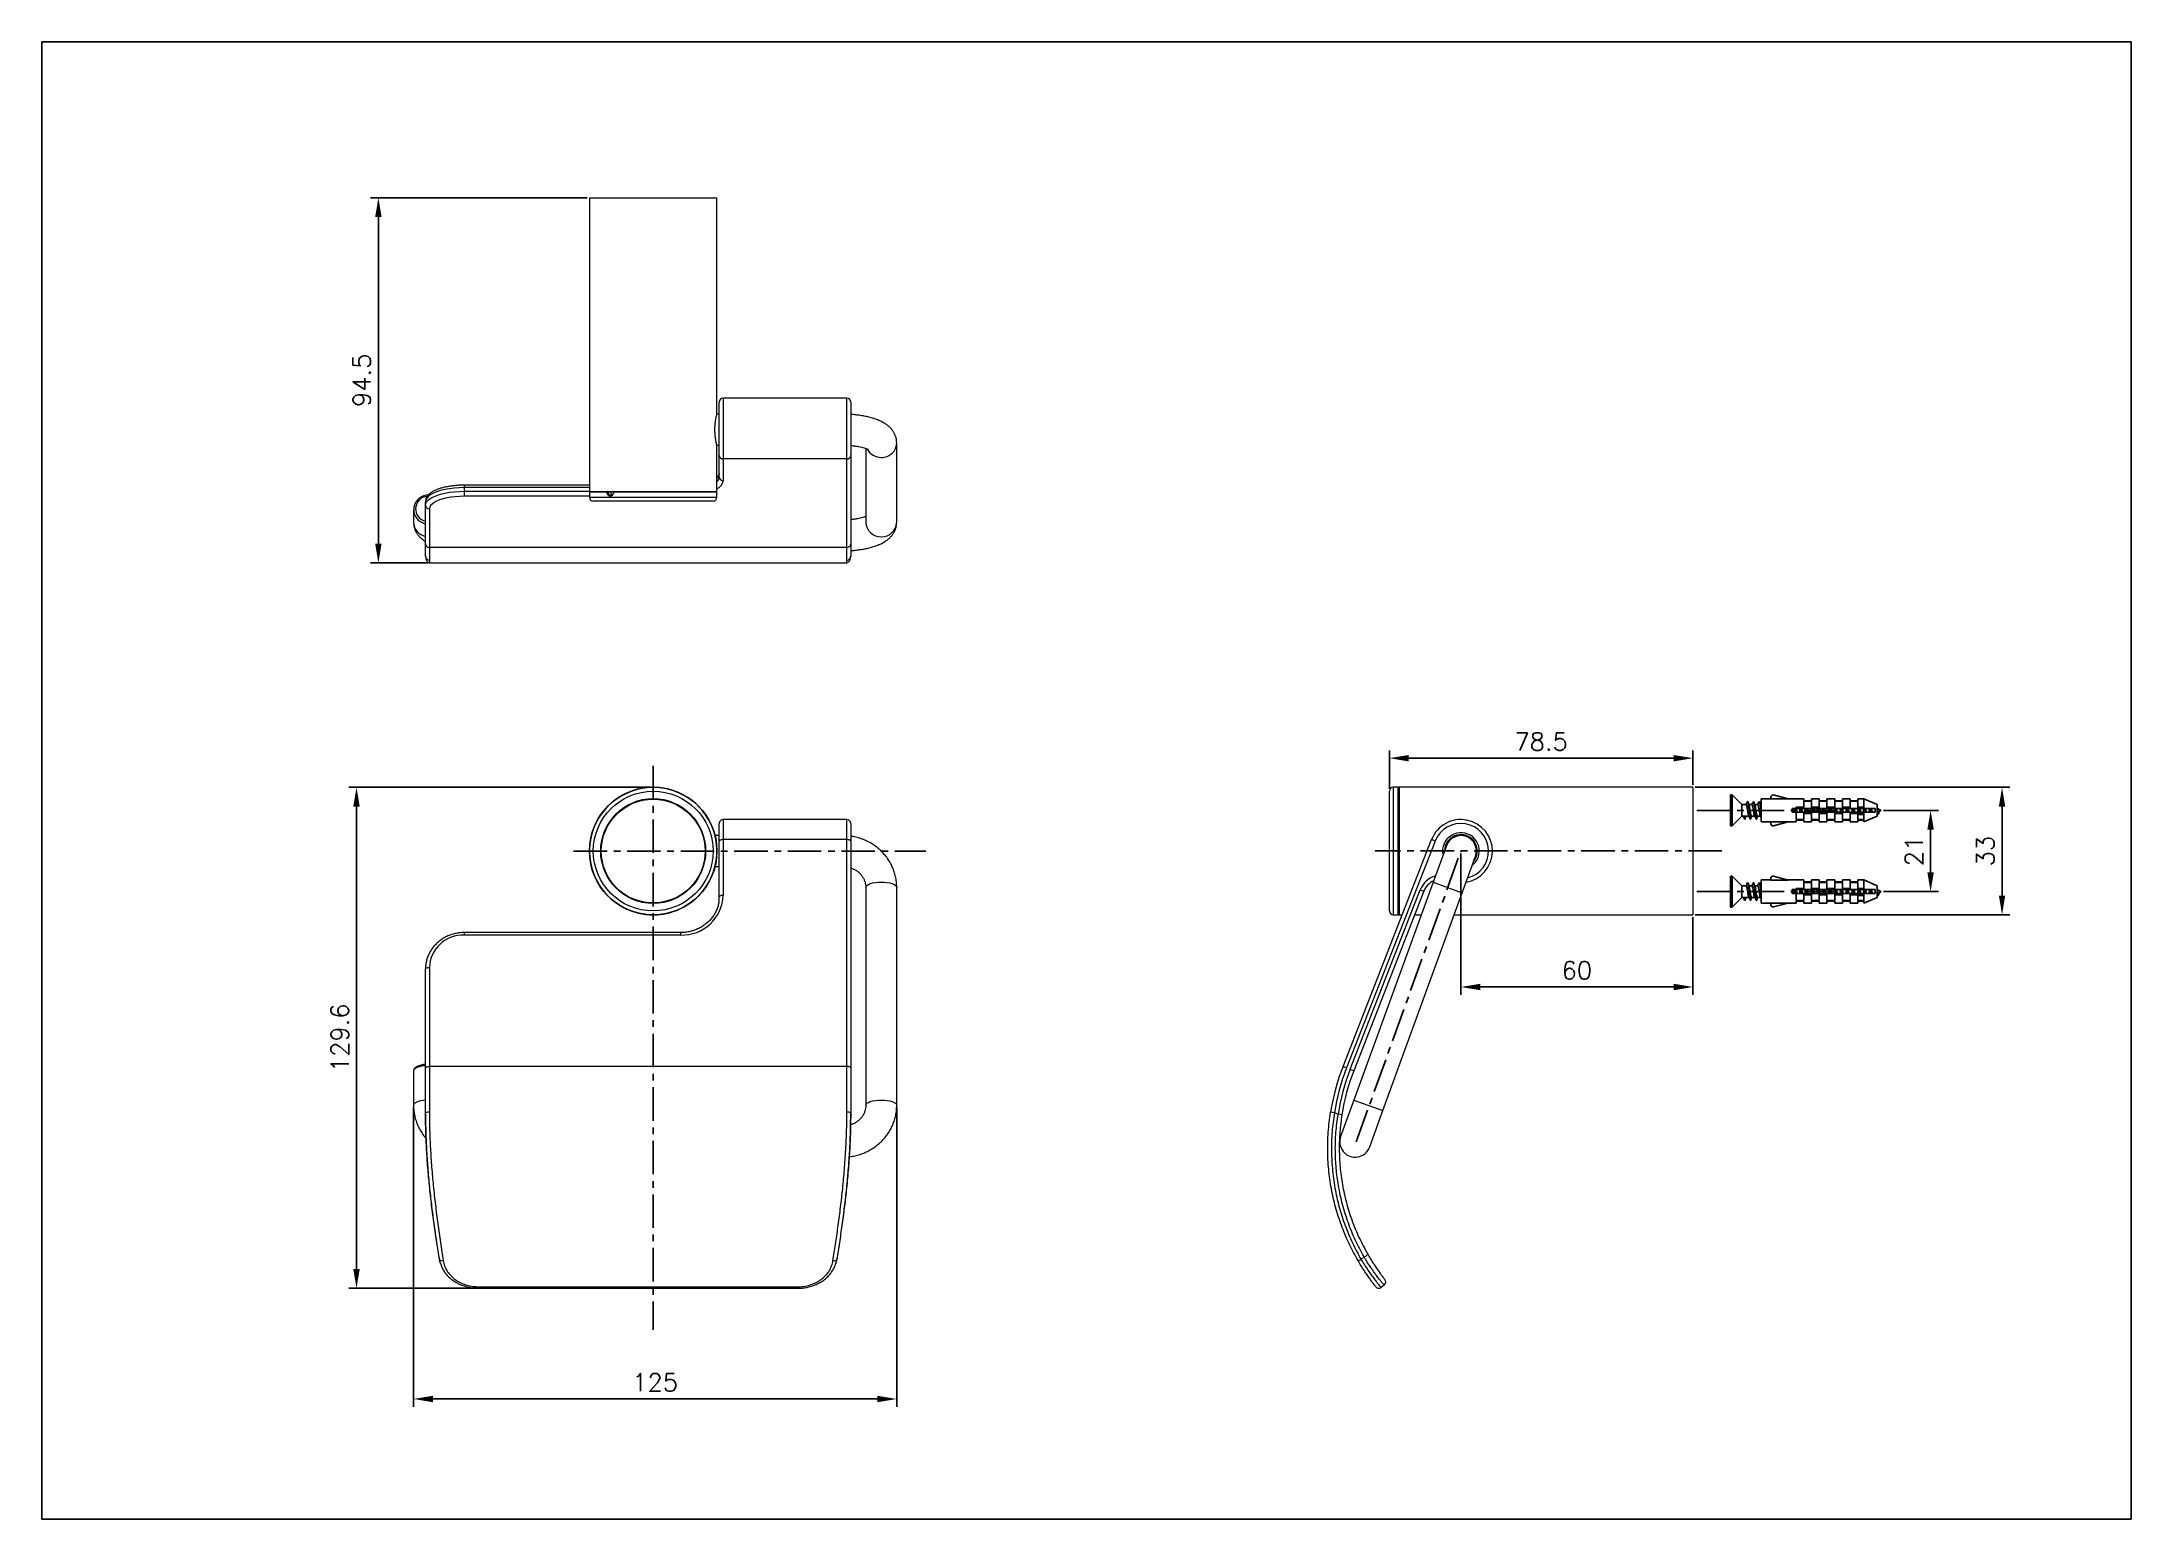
# Model space of a CAD drawing. Extents: x 374 to 915, y -40 to 343.
import ezdxf

# ---------------------------------------------------------------- set-up
doc = ezdxf.new("R2010")
doc.units = 0
doc.header["$LTSCALE"] = 23.1
doc.header["$MEASUREMENT"] = 0
doc.linetypes.add('CENTER', pattern=[0.6, 0.375, -0.075, 0.075, -0.075])
doc.layers.get('0').update_dxf_attribs({"linetype": 'CONTINUOUS'})
doc.layers.get('Defpoints').update_dxf_attribs({"linetype": 'CONTINUOUS'})
doc.styles.get("Standard").update_dxf_attribs({"font": 'txt.shx', "bigfont": 'whgtxt.shx'})
doc.dimstyles.get("Standard").update_dxf_attribs({"dimtxt": 2.5, "dimasz": 0.18, "dimexe": 0.18, "dimexo": 0.0625, "dimgap": 0.09, "dimtad": 0, "dimtih": 1, "dimtoh": 1, "dimdec": 4, "dimzin": 0, "dimdsep": 46, "dimtxsty": 'Standard', "dimcen": 0.09, "dimadec": 0, "dimazin": 0, "dimtp": 0.001, "dimtm": 0.001, "dimtfac": 1, "dimtdec": 4, "dimtofl": 0, "dimtmove": 0, "dimatfit": 0, "dimfxl": 0, "dimtolj": 1, "dimtzin": 0, "dimarcsym": 0})

msp = doc.modelspace()

# ---------------------------------------------------------------- blocks, each defined once
blk = doc.blocks.new('*D39')
at = {"color": 2, "lineweight": -2, "transparency": 16777216}
for p, q in [((470.26, 66.92), (470.26, -10.45)), ((595.26, 66.92), (595.26, -10.45)), ((475.26, -8.45), (590.26, -8.45))]:
    blk.add_line(p, q, dxfattribs=at)
at = {"color": 2, "transparency": 16777216}
for points in [[(475.26, -7.62), (475.26, -9.28), (470.26, -8.45)], [(590.26, -7.62), (590.26, -9.28), (595.26, -8.45)]]:
    blk.add_solid(points, dxfattribs=at)
at = {"layer": 'Defpoints', "color": 0, "transparency": 16777216}
for p in [(470.26, 67.52), (595.26, 67.52), (595.26, -8.45)]:
    blk.add_point(p, dxfattribs=at)
at = {"color": 2, "transparency": 16777216, "insert": (532.76, -4.15), "char_height": 4.6, "attachment_point": 5}
blk.add_mtext('\\A1;125', dxfattribs=at)
blk = doc.blocks.new('*D40')
at = {"color": 2, "lineweight": -2, "transparency": 16777216}
for p, q in [((531.66, 149.79), (453.5, 149.79)), ((455.5, 25.19), (455.5, 144.79)), ((486.6, 20.19), (453.5, 20.19))]:
    blk.add_line(p, q, dxfattribs=at)
at = {"color": 2, "transparency": 16777216}
for points in [[(454.66, 144.79), (456.33, 144.79), (455.5, 149.79)], [(454.66, 25.19), (456.33, 25.19), (455.5, 20.19)]]:
    blk.add_solid(points, dxfattribs=at)
at = {"layer": 'Defpoints', "color": 0, "transparency": 16777216}
for p in [(455.5, 149.79), (532.26, 149.79), (487.2, 20.19)]:
    blk.add_point(p, dxfattribs=at)
at = {"color": 2, "transparency": 16777216, "insert": (451.2, 84.99), "char_height": 4.6, "attachment_point": 5, "rotation": 90}
blk.add_mtext('\\A1;129.6', dxfattribs=at)
blk = doc.blocks.new('*D41')
at = {"color": 2, "lineweight": -2, "transparency": 16777216}
for p, q in [((515.16, 302.31), (459.16, 302.31)), ((461.16, 212.84), (461.16, 297.31)), ((474.01, 207.84), (459.16, 207.84))]:
    blk.add_line(p, q, dxfattribs=at)
at = {"color": 2, "transparency": 16777216}
for points in [[(460.33, 297.31), (462, 297.31), (461.16, 302.31)], [(460.33, 212.84), (462, 212.84), (461.16, 207.84)]]:
    blk.add_solid(points, dxfattribs=at)
at = {"layer": 'Defpoints', "color": 0, "transparency": 16777216}
for p in [(461.16, 302.31), (515.76, 302.31), (474.61, 207.84)]:
    blk.add_point(p, dxfattribs=at)
at = {"color": 2, "transparency": 16777216, "insert": (456.86, 255.08), "char_height": 4.6, "attachment_point": 5, "rotation": 90}
blk.add_mtext('\\A1;94.5', dxfattribs=at)
blk = doc.blocks.new('*D42')
at = {"color": 2, "lineweight": -2, "transparency": 16777216}
for p, q in [((722.72, 149.38), (722.72, 159.32)), ((727.72, 157.32), (796.22, 157.32)), ((801.22, 150.39), (801.22, 159.32))]:
    blk.add_line(p, q, dxfattribs=at)
at = {"color": 2, "transparency": 16777216}
for points in [[(727.72, 158.15), (727.72, 156.49), (722.72, 157.32)], [(796.22, 158.15), (796.22, 156.49), (801.22, 157.32)]]:
    blk.add_solid(points, dxfattribs=at)
at = {"layer": 'Defpoints', "color": 0, "transparency": 16777216}
for p in [(801.22, 157.32), (722.72, 148.78), (801.22, 149.79)]:
    blk.add_point(p, dxfattribs=at)
at = {"color": 2, "transparency": 16777216, "insert": (761.97, 161.62), "char_height": 4.6, "attachment_point": 5}
blk.add_mtext('\\A1;78.5', dxfattribs=at)
blk = doc.blocks.new('*D43')
at = {"color": 2, "lineweight": -2, "transparency": 16777216}
for p, q in [((741.22, 132.69), (741.22, 96.13)), ((801.22, 116.19), (801.22, 96.13)), ((746.22, 98.13), (796.22, 98.13))]:
    blk.add_line(p, q, dxfattribs=at)
at = {"color": 2, "transparency": 16777216}
for points in [[(746.22, 98.96), (746.22, 97.29), (741.22, 98.13)], [(796.22, 98.96), (796.22, 97.29), (801.22, 98.13)]]:
    blk.add_solid(points, dxfattribs=at)
at = {"layer": 'Defpoints', "color": 0, "transparency": 16777216}
for p in [(741.22, 133.29), (801.22, 116.79), (801.22, 98.13)]:
    blk.add_point(p, dxfattribs=at)
at = {"color": 2, "transparency": 16777216, "insert": (771.22, 102.43), "char_height": 4.6, "attachment_point": 5}
blk.add_mtext('\\A1;60', dxfattribs=at)
blk = doc.blocks.new('*D44')
at = {"color": 2, "lineweight": -2, "transparency": 16777216}
for p, q in [((801.82, 149.79), (883.21, 149.79)), ((881.21, 121.79), (881.21, 144.79)), ((801.82, 116.79), (883.21, 116.79))]:
    blk.add_line(p, q, dxfattribs=at)
at = {"color": 2, "transparency": 16777216}
for points in [[(880.38, 144.79), (882.04, 144.79), (881.21, 149.79)], [(880.38, 121.79), (882.04, 121.79), (881.21, 116.79)]]:
    blk.add_solid(points, dxfattribs=at)
at = {"layer": 'Defpoints', "color": 0, "transparency": 16777216}
for p in [(801.22, 149.79), (881.21, 149.79), (801.22, 116.79)]:
    blk.add_point(p, dxfattribs=at)
at = {"color": 2, "transparency": 16777216, "insert": (876.91, 133.29), "char_height": 4.6, "attachment_point": 5, "rotation": 90}
blk.add_mtext('\\A1;33', dxfattribs=at)
blk = doc.blocks.new('*D45')
at = {"color": 2, "lineweight": -2, "transparency": 16777216}
for p, q in [((850.51, 143.81), (864.73, 143.81)), ((862.73, 138.81), (862.73, 127.81)), ((850.51, 122.81), (864.73, 122.81))]:
    blk.add_line(p, q, dxfattribs=at)
at = {"color": 2, "transparency": 16777216}
for points in [[(861.89, 138.81), (863.56, 138.81), (862.73, 143.81)], [(861.89, 127.81), (863.56, 127.81), (862.73, 122.81)]]:
    blk.add_solid(points, dxfattribs=at)
at = {"layer": 'Defpoints', "color": 0, "transparency": 16777216}
for p in [(849.91, 143.81), (849.91, 122.81), (862.73, 122.81)]:
    blk.add_point(p, dxfattribs=at)
at = {"color": 2, "transparency": 16777216, "insert": (858.43, 133.31), "char_height": 4.6, "attachment_point": 5, "rotation": 90}
blk.add_mtext('\\A1;21', dxfattribs=at)
blk = doc.blocks.new('A$C249B000C')
at = {"color": 2, "linetype": 'Continuous'}
for p, q in [((0, 0), (0, 420)), ((0, 420), (594, 420)), ((594, 0), (594, 420)), ((0, 0), (594, 0))]:
    blk.add_line(p, q, dxfattribs=at)

# ---------------------------------------------------------------- dimensions: what is measured, and where the dimension line sits
for base, p1, p2, override, picture, middle in [((461.163, 302.312), (474.614, 207.842), (515.756, 302.312), {"dimscale": 2, "dimtxt": 2.3, "dimasz": 2.5, "dimexe": 1, "dimexo": 0.3, "dimgap": 1, "dimtad": 1, "dimtih": 0, "dimtoh": 0, "dimdec": 1, "dimzin": 8, "dimcen": 0, "dimclrd": 2, "dimclre": 2, "dimclrt": 2, "dimtp": 0.1, "dimtm": 0, "dimtfac": 0.5, "dimtdec": 2, "dimatfit": 3}, '*D41', (456.863, 255.077)), ((455.495, 149.795), (487.195, 20.192), (532.256, 149.795), {"dimscale": 2, "dimtxt": 2.3, "dimasz": 2.5, "dimexe": 1, "dimexo": 0.3, "dimgap": 1, "dimtad": 1, "dimtih": 0, "dimtoh": 0, "dimdec": 2, "dimzin": 8, "dimcen": 0, "dimclrd": 2, "dimclre": 2, "dimclrt": 2, "dimtp": 0.1, "dimtm": 0, "dimtfac": 0.5, "dimtdec": 2, "dimatfit": 3}, '*D40', (451.195, 84.993)), ((881.211, 149.795), (801.216, 116.795), (801.216, 149.795), {"dimscale": 2, "dimtxt": 2.3, "dimasz": 2.5, "dimexe": 1, "dimexo": 0.3, "dimgap": 1, "dimtad": 1, "dimtih": 0, "dimtoh": 0, "dimdec": 2, "dimzin": 8, "dimcen": 0, "dimclrd": 2, "dimclre": 2, "dimclrt": 2, "dimtp": 0.1, "dimtm": 0, "dimtfac": 0.5, "dimtdec": 2, "dimatfit": 3}, '*D44', (876.911, 133.295))]:
    dim = msp.add_linear_dim(base=base, p1=p1, p2=p2, angle=90, dimstyle='Standard', override=override)
    dim.commit()
    dim.dimension.update_dxf_attribs({"geometry": picture, "text_midpoint": middle})
for base, p1, p2, picture, middle in [((801.216, 157.32), (722.716, 148.782), (801.216, 149.795), '*D42', (761.966, 161.62)), ((801.216, 98.127), (741.216, 133.295), (801.216, 116.795), '*D43', (771.216, 102.427)), ((595.256, -8.452), (470.256, 67.516), (595.256, 67.516), '*D39', (532.756, -4.152))]:
    dim = msp.add_linear_dim(base=base, p1=p1, p2=p2, dimstyle='Standard', override={"dimscale": 2, "dimtxt": 2.3, "dimasz": 2.5, "dimexe": 1, "dimexo": 0.3, "dimgap": 1, "dimtad": 1, "dimtih": 0, "dimtoh": 0, "dimdec": 2, "dimzin": 8, "dimcen": 0, "dimclrd": 2, "dimclre": 2, "dimclrt": 2, "dimtp": 0.1, "dimtm": 0, "dimtfac": 0.5, "dimtdec": 2, "dimatfit": 3})
    dim.commit()
    dim.dimension.update_dxf_attribs({"geometry": picture, "text_midpoint": middle})
dim = msp.add_linear_dim(base=(862.725, 122.814), p1=(849.915, 143.814), p2=(849.915, 122.814), angle=90, dimstyle='Standard', override={"dimscale": 2, "dimtxt": 2.3, "dimasz": 2.5, "dimexe": 1, "dimexo": 0.3, "dimgap": 1, "dimtad": 1, "dimtih": 0, "dimtoh": 0, "dimdec": 2, "dimzin": 8, "dimcen": 0, "dimclrd": 2, "dimclre": 2, "dimclrt": 2, "dimtp": 0.1, "dimtm": 0, "dimtfac": 0.5, "dimtdec": 2, "dimatfit": 3})
dim.commit()
dim.dimension.update_dxf_attribs({"geometry": '*D45', "text_midpoint": (862.725, 133.314), "dimtype": 160})

# ---------------------------------------------------------------- linework, layer by layer
at = {"color": 7, "linetype": 'Continuous', "lineweight": 15}
for p, q in [((515.756, 302.312), (515.756, 226.312)), ((515.756, 302.312), (548.756, 302.312)), ((548.756, 246.462), (548.756, 302.312)), ((549.358, 235.651), (549.358, 249.462)), ((582.358, 250.462), (550.358, 250.462)), ((583.358, 249.462), (583.358, 235.651)), ((549.358, 246.312), (548.719, 246.312)), ((548.719, 238.312), (549.358, 238.312)), ((548.756, 226.312), (548.756, 238.162)), ((595.256, 218.37), (595.256, 238.892)), ((549.358, 230.015), (549.358, 235.651)), ((582.358, 234.72), (550.358, 234.72)), ((550.358, 234.72), (550.358, 229.084)), ((582.358, 211.812), (582.358, 234.72)), ((583.358, 235.651), (583.358, 212.744)), ((587.256, 237.443), (587.256, 218.37)), ((515.756, 227.947), (483.358, 227.947)), ((483.358, 227.311), (483.358, 226.379)), ((473.358, 222.743), (473.358, 223.675)), ((473.358, 212.744), (473.358, 222.743)), ((474.358, 221.811), (474.358, 211.812)), ((483.358, 226.379), (483.358, 225.084)), ((515.756, 226.312), (548.756, 226.312)), ((515.757, 226.11), (515.769, 224.803)), ((517.95, 223.812), (516.769, 223.812)), ((547.742, 223.812), (517.95, 223.812)), ((520.286, 225.962), (520.261, 226.11)), ((520.551, 226.145), (520.572, 226.022)), ((521.285, 226.145), (520.551, 226.145)), ((522.027, 226.11), (522, 225.962)), ((548.742, 224.803), (548.754, 226.11)), ((470.256, 221.62), (470.256, 218.37)), ((473.358, 209.57), (473.358, 212.744)), ((582.358, 211.812), (474.358, 211.812)), ((474.358, 211.812), (474.358, 208.583)), ((582.358, 208.583), (582.358, 211.812)), ((583.358, 212.744), (583.358, 209.57)), ((473.365, 209.518), (473.358, 209.57)), ((474.614, 207.842), (582.092, 207.842)), ((583.358, 209.57), (583.353, 209.532)), ((522.027, 146.239), (522, 146.216)), ((522.027, 146.239), (522.019, 146.233)), ((722.716, 117.808), (722.716, 148.782)), ((725.014, 149.793), (723.707, 149.782)), ((801.216, 149.795), (725.216, 149.795)), ((725.216, 149.795), (725.216, 133.295)), ((801.216, 149.795), (801.216, 133.295)), ((520.286, 144.647), (520.261, 144.622)), ((520.268, 144.63), (520.261, 144.622)), ((582.358, 141.445), (550.358, 141.445)), ((549.358, 137.295), (548.263, 137.295)), ((549.358, 135.895), (549.358, 140.445)), ((549.358, 121.456), (549.358, 135.895)), ((550.358, 136.258), (550.358, 121.819)), ((582.358, 136.258), (550.358, 136.258)), ((582.358, 77.571), (582.358, 136.258)), ((583.358, 140.445), (583.358, 135.895)), ((583.358, 135.895), (583.358, 77.207)), ((710.716, 77.571), (733.624, 136.258)), ((734.555, 135.895), (711.648, 77.207)), ((734.555, 135.895), (733.624, 136.258)), ((725.216, 133.295), (725.216, 116.795)), ((737.457, 134.663), (734.037, 125.266)), ((741.555, 122.53), (744.975, 131.927)), ((745.366, 133.295), (745.366, 133.288)), ((801.216, 133.295), (801.216, 116.795)), ((548.263, 129.295), (549.358, 129.295)), ((734.037, 125.266), (713.516, 68.884)), ((549.286, 120.342), (549.358, 121.456)), ((587.256, 123.898), (587.256, 67.516)), ((595.256, 67.516), (595.256, 123.898)), ((712.579, 76.843), (730.706, 123.282)), ((731.637, 122.918), (713.511, 76.48)), ((721.033, 66.148), (741.555, 122.53)), ((730.706, 123.282), (731.637, 122.918)), ((723.707, 116.808), (725.014, 116.796)), ((725.216, 116.795), (726.027, 116.795)), ((729.247, 116.795), (730.954, 116.795)), ((739.467, 116.795), (801.216, 116.795)), ((539.358, 112.208), (483.358, 112.208)), ((539.358, 111.572), (483.358, 111.572)), ((473.358, 77.207), (473.358, 102.825)), ((474.358, 103.188), (474.358, 77.571)), ((470.256, 76.443), (470.256, 67.516)), ((473.358, 65.564), (473.358, 77.207)), ((474.358, 77.571), (474.358, 65.723)), ((582.358, 77.571), (474.358, 77.571)), ((582.358, 65.723), (582.358, 77.571)), ((583.358, 77.207), (583.358, 65.564)), ((711.648, 77.207), (710.716, 77.571)), ((712.579, 76.843), (713.511, 76.48)), ((473.358, 65.192), (473.358, 65.564)), ((583.358, 65.192), (583.358, 65.564)), ((708.474, 65.564), (707.487, 65.723)), ((709.428, 65.192), (708.474, 65.564)), ((710.416, 65.036), (709.428, 65.192)), ((713.516, 68.884), (710.096, 59.487)), ((717.613, 56.751), (721.033, 66.148)), ((579.495, 26.591), (579.709, 27.276)), ((579.914, 28.206), (579.939, 28.35)), ((715.382, 27.643), (716.16, 28.304)), ((579.474, 26.597), (579.445, 26.486)), ((487.195, 20.573), (569.521, 20.573)), ((487.195, 20.192), (569.521, 20.192)), ((721.389, 21.036), (720.609, 20.411))]:
    msp.add_line(p, q, dxfattribs=at)
at = {"color": 8, "linetype": 'Continuous', "lineweight": 15}
for p, q in [((550.358, 250.462), (550.358, 234.72)), ((582.358, 234.72), (582.358, 250.462)), ((483.358, 227.947), (483.358, 227.311)), ((515.756, 227.311), (483.358, 227.311)), ((483.358, 226.379), (515.756, 226.379)), ((515.766, 225.084), (483.358, 225.084)), ((550.358, 141.445), (550.358, 136.258)), ((582.358, 136.258), (582.358, 141.445)), ((483.358, 112.208), (483.358, 111.572)), ((539.358, 112.208), (539.358, 111.572)), ((476.773, 28.304), (477.034, 27.283)), ((579.746, 27.643), (579.474, 26.597)), ((487.195, 20.192), (487.195, 20.573)), ((569.521, 20.192), (569.521, 20.573))]:
    msp.add_line(p, q, dxfattribs=at)
at = {"color": 2, "linetype": 'Continuous', "lineweight": 15}
for p, q in [((520.261, 226.11), (515.757, 226.11)), ((515.769, 224.803), (548.742, 224.803)), ((548.754, 226.11), (522.027, 226.11)), ((723.707, 149.782), (723.707, 126.979)), ((725.014, 116.796), (725.014, 149.793)), ((723.707, 126.979), (723.707, 116.808)), ((734.037, 125.266), (741.555, 122.53)), ((713.516, 68.884), (721.033, 66.148))]:
    msp.add_line(p, q, dxfattribs=at)
at = {"color": 1, "linetype": 'CENTER'}
for p, q in [((532.256, 155.35), (532.256, 9.397)), ((838.665, 143.814), (801.216, 143.814)), ((511.65, 133.295), (602.828, 133.295)), ((714.116, 58.08), (741.216, 133.295)), ((808.734, 133.314), (718.99, 133.314)), ((838.665, 122.814), (801.216, 122.814))]:
    msp.add_line(p, q, dxfattribs=at)
at = {"color": 7, "linetype": 'Continuous'}
for p, q in [((810.915, 147.814), (811.415, 147.814)), ((810.915, 147.814), (810.915, 139.814)), ((811.415, 147.814), (813.915, 145.314)), ((811.415, 147.814), (811.415, 139.814)), ((818.915, 146.814), (821.415, 146.814)), ((818.915, 146.814), (818.915, 140.814)), ((821.415, 147.314), (821.415, 146.772)), ((821.415, 146.772), (825.869, 146.772)), ((825.869, 146.772), (822.044, 147.797)), ((825.713, 146.814), (829.915, 146.814)), ((829.915, 146.814), (829.915, 146.314)), ((829.915, 146.314), (831.915, 146.314)), ((829.915, 146.164), (831.915, 146.164)), ((829.915, 146.164), (829.915, 144.314)), ((831.915, 146.814), (833.915, 146.814)), ((831.915, 146.314), (831.915, 146.814)), ((831.915, 144.314), (831.915, 146.164)), ((833.915, 146.814), (833.915, 146.314)), ((833.915, 146.314), (835.915, 146.314)), ((833.915, 146.164), (835.915, 146.164)), ((833.915, 146.164), (833.915, 144.314)), ((835.915, 146.814), (837.915, 146.814)), ((835.915, 146.314), (835.915, 146.814)), ((835.915, 144.314), (835.915, 146.164)), ((837.915, 146.814), (837.915, 146.314)), ((837.915, 146.314), (839.915, 146.314)), ((837.915, 146.164), (839.915, 146.164)), ((837.915, 146.164), (837.915, 144.314)), ((839.915, 146.814), (841.915, 146.814)), ((839.915, 146.314), (839.915, 146.814)), ((839.915, 144.314), (839.915, 146.164)), ((841.915, 146.814), (841.915, 146.314)), ((841.915, 146.314), (843.915, 146.314)), ((841.915, 146.164), (843.915, 146.164)), ((841.915, 146.164), (841.915, 144.314)), ((843.915, 146.814), (845.415, 146.814)), ((843.915, 146.314), (843.915, 146.814)), ((843.915, 144.314), (843.915, 146.164)), ((845.415, 146.814), (848.915, 145.314)), ((845.415, 146.814), (845.415, 144.314)), ((811.415, 139.814), (813.915, 142.314)), ((815.008, 145.314), (813.915, 145.314)), ((813.915, 142.314), (813.915, 145.314)), ((815.722, 142.314), (813.915, 142.314)), ((814.665, 141.515), (814.258, 142.314)), ((814.905, 142.314), (814.665, 141.515)), ((815.056, 145.472), (814.972, 145.314)), ((815.771, 145.139), (815.713, 145.314)), ((816.508, 145.314), (815.713, 145.314)), ((817.222, 142.314), (816.405, 142.314)), ((816.556, 145.472), (816.472, 145.314)), ((817.271, 145.139), (817.195, 145.365)), ((818.008, 145.314), (817.213, 145.314)), ((818.722, 142.314), (817.905, 142.314)), ((818.771, 145.139), (818.695, 145.365)), ((818.915, 145.314), (818.713, 145.314)), ((818.915, 140.814), (821.415, 140.814)), ((821.415, 140.856), (825.869, 140.856)), ((821.415, 140.314), (821.415, 140.856)), ((825.869, 140.856), (822.044, 139.831)), ((825.713, 140.814), (827.915, 140.814)), ((848.415, 144.314), (826.915, 144.314)), ((826.915, 144.314), (826.915, 143.314)), ((826.915, 143.314), (848.415, 143.314)), ((827.915, 144.619), (829.915, 144.619)), ((827.915, 144.619), (827.915, 144.314)), ((827.915, 143.314), (827.915, 141.464)), ((827.915, 141.464), (829.915, 141.464)), ((827.915, 141.314), (829.915, 141.314)), ((827.915, 141.314), (827.915, 140.814)), ((829.915, 141.464), (829.915, 143.314)), ((829.915, 143.009), (831.915, 143.009)), ((829.915, 140.814), (829.915, 141.314)), ((829.915, 140.814), (831.915, 140.814)), ((831.915, 144.619), (833.915, 144.619)), ((831.915, 143.314), (831.915, 141.464)), ((831.915, 141.464), (833.915, 141.464)), ((831.915, 141.314), (833.915, 141.314)), ((831.915, 141.314), (831.915, 140.814)), ((833.915, 141.464), (833.915, 143.314)), ((833.915, 143.009), (835.915, 143.009)), ((833.915, 140.814), (833.915, 141.314)), ((833.915, 140.814), (835.915, 140.814)), ((835.915, 144.619), (837.915, 144.619)), ((835.915, 143.314), (835.915, 141.464)), ((835.915, 141.464), (837.915, 141.464)), ((835.915, 141.314), (837.915, 141.314)), ((835.915, 141.314), (835.915, 140.814)), ((837.915, 141.464), (837.915, 143.314)), ((837.915, 143.009), (839.915, 143.009)), ((837.915, 140.814), (837.915, 141.314)), ((837.915, 140.814), (839.915, 140.814)), ((839.915, 144.619), (841.915, 144.619)), ((839.915, 143.314), (839.915, 141.464)), ((839.915, 141.464), (841.915, 141.464)), ((839.915, 141.314), (841.915, 141.314)), ((839.915, 141.314), (839.915, 140.814)), ((841.915, 141.464), (841.915, 143.314)), ((841.915, 143.009), (845.415, 143.009)), ((841.915, 140.814), (841.915, 141.314)), ((841.915, 140.814), (843.915, 140.814)), ((843.915, 144.619), (845.415, 144.619)), ((843.915, 143.613), (843.963, 143.322)), ((843.915, 143.009), (843.915, 143.613)), ((843.915, 142.766), (845.415, 142.766)), ((843.915, 142.766), (843.915, 141.464)), ((843.915, 141.464), (845.415, 141.464)), ((843.915, 141.314), (845.415, 141.314)), ((843.915, 141.314), (843.915, 140.814)), ((845.415, 143.314), (845.415, 140.814)), ((845.415, 140.814), (848.915, 142.314)), ((848.415, 144.314), (848.415, 143.314)), ((848.915, 145.314), (848.915, 142.314)), ((848.915, 143.052), (849.046, 142.835)), ((810.915, 139.814), (811.415, 139.814)), ((810.915, 126.814), (811.415, 126.814)), ((810.915, 126.814), (810.915, 118.814)), ((811.415, 126.814), (813.915, 124.314)), ((811.415, 126.814), (811.415, 118.814)), ((815.056, 124.472), (814.972, 124.314)), ((816.556, 124.472), (816.472, 124.314)), ((817.271, 124.139), (817.195, 124.365)), ((818.771, 124.139), (818.695, 124.365)), ((818.915, 125.814), (821.415, 125.814)), ((818.915, 125.814), (818.915, 119.814)), ((821.415, 126.314), (821.415, 125.772)), ((821.415, 125.772), (825.869, 125.772)), ((825.869, 125.772), (822.044, 126.797)), ((825.713, 125.814), (829.915, 125.814)), ((829.915, 125.814), (829.915, 125.314)), ((829.915, 125.314), (831.915, 125.314)), ((829.915, 125.164), (831.915, 125.164)), ((829.915, 125.164), (829.915, 123.314)), ((831.915, 125.814), (833.915, 125.814)), ((831.915, 125.314), (831.915, 125.814)), ((831.915, 123.314), (831.915, 125.164)), ((833.915, 125.814), (833.915, 125.314)), ((833.915, 125.314), (835.915, 125.314)), ((833.915, 125.164), (835.915, 125.164)), ((833.915, 125.164), (833.915, 123.314)), ((835.915, 125.814), (837.915, 125.814)), ((835.915, 125.314), (835.915, 125.814)), ((835.915, 123.314), (835.915, 125.164)), ((837.915, 125.814), (837.915, 125.314)), ((837.915, 125.314), (839.915, 125.314)), ((837.915, 125.164), (839.915, 125.164)), ((837.915, 125.164), (837.915, 123.314)), ((839.915, 125.814), (841.915, 125.814)), ((839.915, 125.314), (839.915, 125.814)), ((839.915, 123.314), (839.915, 125.164)), ((841.915, 125.814), (841.915, 125.314)), ((841.915, 125.314), (843.915, 125.314)), ((841.915, 125.164), (843.915, 125.164)), ((841.915, 125.164), (841.915, 123.314)), ((843.915, 125.814), (845.415, 125.814)), ((843.915, 125.314), (843.915, 125.814)), ((843.915, 123.314), (843.915, 125.164)), ((845.415, 125.814), (848.915, 124.314)), ((845.415, 125.814), (845.415, 123.314)), ((811.415, 118.814), (813.915, 121.314)), ((815.008, 124.314), (813.915, 124.314)), ((813.915, 121.314), (813.915, 124.314)), ((815.722, 121.314), (813.915, 121.314)), ((814.665, 120.515), (814.258, 121.314)), ((814.905, 121.314), (814.665, 120.515)), ((815.771, 124.139), (815.713, 124.314)), ((816.508, 124.314), (815.713, 124.314)), ((817.222, 121.314), (816.405, 121.314)), ((818.008, 124.314), (817.213, 124.314)), ((818.722, 121.314), (817.905, 121.314)), ((818.915, 124.314), (818.713, 124.314)), ((818.915, 119.814), (821.415, 119.814)), ((821.415, 119.856), (825.869, 119.856)), ((821.415, 119.314), (821.415, 119.856)), ((825.869, 119.856), (822.044, 118.831)), ((825.713, 119.814), (827.915, 119.814)), ((848.415, 123.314), (826.915, 123.314)), ((826.915, 123.314), (826.915, 122.314)), ((826.915, 122.314), (848.415, 122.314)), ((827.915, 123.619), (829.915, 123.619)), ((827.915, 123.619), (827.915, 123.314)), ((827.915, 122.314), (827.915, 120.464)), ((827.915, 120.464), (829.915, 120.464)), ((827.915, 120.314), (829.915, 120.314)), ((827.915, 120.314), (827.915, 119.814)), ((829.915, 120.464), (829.915, 122.314)), ((829.915, 122.009), (831.915, 122.009)), ((829.915, 119.814), (829.915, 120.314)), ((829.915, 119.814), (831.915, 119.814)), ((831.915, 123.619), (833.915, 123.619)), ((831.915, 122.314), (831.915, 120.464)), ((831.915, 120.464), (833.915, 120.464)), ((831.915, 120.314), (833.915, 120.314)), ((831.915, 120.314), (831.915, 119.814)), ((833.915, 120.464), (833.915, 122.314)), ((833.915, 122.009), (835.915, 122.009)), ((833.915, 119.814), (833.915, 120.314)), ((833.915, 119.814), (835.915, 119.814)), ((835.915, 123.619), (837.915, 123.619)), ((835.915, 122.314), (835.915, 120.464)), ((835.915, 120.464), (837.915, 120.464)), ((835.915, 120.314), (837.915, 120.314)), ((835.915, 120.314), (835.915, 119.814)), ((837.915, 120.464), (837.915, 122.314)), ((837.915, 122.009), (839.915, 122.009)), ((837.915, 119.814), (837.915, 120.314)), ((837.915, 119.814), (839.915, 119.814)), ((839.915, 123.619), (841.915, 123.619)), ((839.915, 122.314), (839.915, 120.464)), ((839.915, 120.464), (841.915, 120.464)), ((839.915, 120.314), (841.915, 120.314)), ((839.915, 120.314), (839.915, 119.814)), ((841.915, 120.464), (841.915, 122.314)), ((841.915, 122.009), (845.415, 122.009)), ((841.915, 119.814), (841.915, 120.314)), ((841.915, 119.814), (843.915, 119.814)), ((843.915, 123.619), (845.415, 123.619)), ((843.915, 122.613), (843.963, 122.322)), ((843.915, 122.009), (843.915, 122.613)), ((843.915, 121.766), (845.415, 121.766)), ((843.915, 121.766), (843.915, 120.464)), ((843.915, 120.464), (845.415, 120.464)), ((843.915, 120.314), (845.415, 120.314)), ((843.915, 120.314), (843.915, 119.814)), ((845.415, 122.314), (845.415, 119.814)), ((845.415, 119.814), (848.915, 121.314)), ((848.415, 123.314), (848.415, 122.314)), ((848.915, 124.314), (848.915, 121.314)), ((848.915, 122.052), (849.046, 121.835)), ((810.915, 118.814), (811.415, 118.814))]:
    msp.add_line(p, q, dxfattribs=at)
at = {"color": 7, "linetype": 'Continuous', "lineweight": 15, "flags": 128}
for points in [[(483.358, 227.311), (482.053, 227.28), (480.77, 227.187), (479.531, 227.034), (478.358, 226.824), (477.271, 226.559), (476.287, 226.246), (475.425, 225.888), (474.698, 225.493), (474.119, 225.066), (473.699, 224.616), (473.444, 224.149), (473.358, 223.675)], [(473.358, 222.743), (473.444, 223.218), (473.699, 223.684), (474.119, 224.135), (474.698, 224.561), (475.425, 224.957), (476.287, 225.314), (477.271, 225.628), (478.358, 225.892), (479.531, 226.102), (480.77, 226.255), (482.053, 226.348), (483.358, 226.379)], [(483.358, 225.084), (482.183, 225.056), (481.029, 224.973), (479.914, 224.835), (478.858, 224.646), (477.879, 224.408), (476.994, 224.126), (476.218, 223.804), (475.564, 223.448), (475.043, 223.064), (474.665, 222.658), (474.435, 222.239), (474.358, 221.811)], [(522.151, 226.312), (522.126, 226.308), (522.103, 226.296), (522.081, 226.278), (522.063, 226.253), (522.047, 226.222), (522.036, 226.187), (522.029, 226.149), (522.027, 226.11)], [(550.358, 136.258), (550.163, 136.251), (549.976, 136.231), (549.803, 136.197), (549.651, 136.152), (549.527, 136.097), (549.434, 136.034), (549.377, 135.966), (549.358, 135.895)], [(583.358, 135.895), (583.339, 135.966), (583.282, 136.034), (583.19, 136.097), (583.065, 136.152), (582.914, 136.197), (582.741, 136.231), (582.553, 136.251), (582.358, 136.258)], [(744.487, 130.585), (744.809, 131.03), (745.172, 131.75)], [(744.564, 130.843), (744.727, 131.081), (745.082, 131.786)], [(550.358, 121.819), (550.163, 121.812), (549.976, 121.791), (549.803, 121.758), (549.651, 121.713), (549.527, 121.658), (549.434, 121.595), (549.377, 121.526), (549.358, 121.456)], [(473.358, 102.825), (473.377, 102.895), (473.434, 102.964), (473.527, 103.027), (473.651, 103.082), (473.803, 103.127), (473.976, 103.16), (474.163, 103.181), (474.358, 103.188)], [(473.358, 77.207), (473.377, 77.278), (473.434, 77.346), (473.527, 77.409), (473.651, 77.464), (473.803, 77.509), (473.976, 77.543), (474.163, 77.564), (474.358, 77.571)], [(583.358, 77.207), (583.339, 77.278), (583.282, 77.346), (583.19, 77.409), (583.065, 77.464), (582.914, 77.509), (582.741, 77.543), (582.553, 77.564), (582.358, 77.571)]]:
    msp.add_lwpolyline(points, dxfattribs=at)
at = {"color": 8, "linetype": 'Continuous', "lineweight": 15, "flags": 128}
for points in [[(521.93, 226.011), (521.93, 226.005), (521.936, 225.996), (521.95, 225.985), (521.972, 225.974), (522, 225.962)], [(522.027, 226.11), (521.998, 226.117), (521.975, 226.124), (521.96, 226.13), (521.953, 226.135), (521.952, 226.137)]]:
    msp.add_lwpolyline(points, dxfattribs=at)
at = {"color": 7, "linetype": 'Continuous'}
for points in [[(815.367, 146.067), (815.22, 145.784), (815.056, 145.472)], [(815.367, 146.067), (815.395, 146.105), (815.447, 146.091), (815.494, 145.987)], [(815.713, 145.314), (815.695, 145.365), (815.589, 145.69), (815.494, 145.987)], [(815.494, 145.987), (815.5, 145.969), (815.552, 145.745), (815.604, 145.428), (815.656, 145.035), (815.708, 144.584), (815.76, 144.096), (815.813, 143.594), (815.865, 143.103), (815.917, 142.646), (815.969, 142.245), (816.021, 141.918), (816.073, 141.681), (816.117, 141.561)], [(816.867, 146.067), (816.72, 145.784), (816.556, 145.472)], [(816.867, 146.067), (816.908, 146.112), (816.96, 146.071), (816.994, 145.987)], [(817.195, 145.365), (817.089, 145.69), (816.994, 145.987)], [(816.994, 145.987), (817.013, 145.923), (817.065, 145.674), (817.117, 145.337), (817.169, 144.927), (817.221, 144.464), (817.273, 143.971), (817.326, 143.47), (817.378, 142.985), (817.43, 142.54), (817.482, 142.155), (817.534, 141.85), (817.586, 141.637), (817.617, 141.561)], [(818.367, 146.067), (818.22, 145.784), (818.056, 145.472), (817.972, 145.314)], [(818.367, 146.067), (818.421, 146.112), (818.473, 146.044), (818.494, 145.987)], [(818.695, 145.365), (818.589, 145.69), (818.494, 145.987)], [(818.494, 145.987), (818.526, 145.869), (818.578, 145.597), (818.63, 145.24), (818.682, 144.815), (818.734, 144.343)], [(814.665, 141.515), (814.717, 141.57), (814.744, 141.641)], [(814.744, 141.641), (814.839, 141.938), (814.945, 142.263), (814.963, 142.314)], [(815.008, 145.314), (815.066, 145.27), (815.124, 145.139), (815.182, 144.931), (815.239, 144.663), (815.297, 144.339), (815.355, 143.985), (815.412, 143.628), (815.47, 143.279), (815.527, 142.963), (815.583, 142.696), (815.641, 142.489), (815.685, 142.382)], [(815.685, 142.382), (815.806, 142.156), (815.97, 141.844), (816.117, 141.561)], [(816.405, 142.314), (816.347, 142.358), (816.288, 142.489), (816.23, 142.696), (816.174, 142.963), (816.117, 143.279), (816.059, 143.628), (816.002, 143.985), (815.944, 144.339), (815.886, 144.663), (815.829, 144.931), (815.771, 145.139)], [(816.117, 141.561), (816.126, 141.546), (816.178, 141.518), (816.23, 141.6), (816.244, 141.641)], [(816.244, 141.641), (816.339, 141.938), (816.445, 142.263), (816.463, 142.314)], [(816.508, 145.314), (816.566, 145.27), (816.624, 145.138), (816.682, 144.93), (816.739, 144.662), (816.796, 144.346), (816.853, 143.998), (816.91, 143.641), (816.969, 143.285), (817.027, 142.959), (817.085, 142.691), (817.142, 142.487), (817.185, 142.382)], [(817.185, 142.382), (817.306, 142.156), (817.47, 141.844), (817.617, 141.561)], [(817.905, 142.314), (817.847, 142.357), (817.789, 142.487), (817.732, 142.691), (817.674, 142.959), (817.616, 143.285), (817.557, 143.641), (817.5, 143.998), (817.443, 144.346), (817.386, 144.662), (817.329, 144.93), (817.271, 145.139)], [(817.617, 141.561), (817.639, 141.529), (817.691, 141.529), (817.744, 141.641)], [(817.744, 141.641), (817.839, 141.938), (817.945, 142.263), (817.963, 142.314)], [(818.008, 145.314), (818.065, 145.271), (818.122, 145.144), (818.18, 144.94), (818.237, 144.672), (818.296, 144.347), (818.354, 143.993), (818.411, 143.635), (818.47, 143.279), (818.529, 142.953), (818.586, 142.685), (818.644, 142.482), (818.685, 142.382)], [(818.685, 142.382), (818.806, 142.156), (818.915, 141.948)], [(818.734, 144.343), (818.839, 143.346), (818.891, 142.869), (818.915, 142.671)], [(818.915, 144.504), (818.884, 144.672), (818.827, 144.94), (818.771, 145.139)], [(827.301, 144.314), (827.355, 143.985), (827.412, 143.628), (827.464, 143.314)], [(827.737, 144.314), (827.76, 144.096), (827.813, 143.594), (827.842, 143.314)], [(828.111, 143.314), (828.059, 143.628), (828.002, 143.985), (827.948, 144.314)], [(828.801, 144.314), (828.853, 143.998), (828.91, 143.641), (828.964, 143.314)], [(829.237, 144.314), (829.273, 143.971), (829.326, 143.47), (829.342, 143.314)], [(829.611, 143.314), (829.557, 143.641), (829.5, 143.998), (829.448, 144.314)], [(830.301, 144.314), (830.354, 143.993), (830.411, 143.635), (830.464, 143.314)], [(830.737, 144.314), (830.839, 143.346), (830.842, 143.314)], [(831.111, 143.314), (831.058, 143.635), (831.001, 143.993), (830.948, 144.314)], [(831.801, 144.314), (831.854, 143.992), (831.911, 143.634), (831.963, 143.322)], [(832.237, 144.314), (832.247, 144.22), (832.3, 143.72), (832.342, 143.314)], [(832.611, 143.314), (832.558, 143.634), (832.501, 143.992), (832.448, 144.314)], [(833.301, 144.314), (833.355, 143.985), (833.412, 143.628), (833.464, 143.314)], [(833.737, 144.314), (833.76, 144.096), (833.813, 143.594), (833.842, 143.314)], [(834.111, 143.314), (834.059, 143.628), (834.002, 143.985), (833.948, 144.314)], [(834.801, 144.314), (834.853, 143.998), (834.91, 143.641), (834.964, 143.314)], [(835.237, 144.314), (835.273, 143.971), (835.326, 143.47), (835.342, 143.314)], [(835.611, 143.314), (835.557, 143.641), (835.5, 143.998), (835.448, 144.314)], [(836.301, 144.314), (836.354, 143.993), (836.411, 143.635), (836.464, 143.314)], [(836.737, 144.314), (836.839, 143.346), (836.842, 143.314)], [(837.111, 143.314), (837.058, 143.635), (837.001, 143.993), (836.948, 144.314)], [(837.801, 144.314), (837.854, 143.992), (837.911, 143.634), (837.963, 143.322)], [(838.237, 144.314), (838.247, 144.22), (838.3, 143.72), (838.342, 143.314)], [(838.611, 143.314), (838.558, 143.634), (838.501, 143.992), (838.448, 144.314)], [(839.301, 144.314), (839.355, 143.985), (839.412, 143.628), (839.464, 143.314)], [(839.737, 144.314), (839.76, 144.096), (839.813, 143.594), (839.842, 143.314)], [(840.111, 143.314), (840.059, 143.628), (840.002, 143.985), (839.949, 144.314)], [(840.801, 144.314), (840.853, 143.998), (840.91, 143.641), (840.964, 143.314)], [(841.237, 144.314), (841.273, 143.971), (841.326, 143.47), (841.342, 143.314)], [(841.611, 143.314), (841.557, 143.641), (841.5, 143.998), (841.448, 144.314)], [(842.301, 144.314), (842.354, 143.993), (842.411, 143.635), (842.464, 143.314)], [(842.737, 144.314), (842.839, 143.346), (842.842, 143.314)], [(843.111, 143.314), (843.056, 143.651), (842.998, 144.01), (842.948, 144.314)], [(843.801, 144.314), (843.813, 144.245), (843.864, 143.929), (843.915, 143.613)], [(844.237, 144.314), (844.247, 144.22), (844.3, 143.72), (844.342, 143.314)], [(844.448, 144.314), (844.497, 144.018), (844.555, 143.653), (844.611, 143.314)], [(845.297, 144.314), (845.326, 144.152), (845.382, 143.818), (845.438, 143.486), (845.468, 143.324)], [(845.736, 144.314), (845.756, 144.133), (845.807, 143.649), (845.844, 143.314)], [(845.945, 144.314), (845.991, 144.046), (846.048, 143.704), (846.105, 143.373), (846.116, 143.314)], [(846.798, 144.314), (846.814, 144.246), (846.873, 143.975), (846.932, 143.702), (846.992, 143.441), (847.024, 143.314)], [(847.226, 144.314), (847.262, 144.036), (847.314, 143.624), (847.355, 143.314)], [(847.42, 144.314), (847.42, 144.314), (847.477, 144.056), (847.535, 143.792), (847.592, 143.538), (847.648, 143.314)], [(848.289, 144.314), (848.29, 144.311), (848.361, 144.133), (848.415, 143.991)], [(848.915, 144.055), (848.964, 143.949), (849.021, 143.831), (849.078, 143.727), (849.135, 143.642), (849.192, 143.581), (849.25, 143.546), (849.307, 143.535)], [(848.915, 143.222), (848.924, 143.182), (848.976, 143.002), (849.028, 142.868), (849.046, 142.835)], [(849.046, 142.835), (849.08, 142.787), (849.132, 142.76), (849.184, 142.784), (849.236, 142.857), (849.288, 142.971), (849.306, 143.02)], [(849.306, 143.02), (849.353, 143.146), (849.423, 143.324), (849.494, 143.486)], [(849.401, 143.554), (849.353, 143.538), (849.307, 143.535)], [(849.494, 143.486), (849.567, 143.624), (849.583, 143.646)], [(815.367, 125.067), (815.22, 124.784), (815.056, 124.472)], [(815.367, 125.067), (815.395, 125.105), (815.447, 125.091), (815.494, 124.987)], [(815.713, 124.314), (815.695, 124.365), (815.589, 124.69), (815.494, 124.987)], [(815.494, 124.987), (815.5, 124.969), (815.552, 124.745), (815.604, 124.428), (815.656, 124.035), (815.708, 123.584), (815.76, 123.096), (815.813, 122.594), (815.865, 122.103), (815.917, 121.646), (815.969, 121.245), (816.021, 120.918), (816.073, 120.681), (816.117, 120.561)], [(816.867, 125.067), (816.72, 124.784), (816.556, 124.472)], [(816.867, 125.067), (816.908, 125.112), (816.96, 125.071), (816.994, 124.987)], [(817.195, 124.365), (817.089, 124.69), (816.994, 124.987)], [(816.994, 124.987), (817.013, 124.923), (817.065, 124.674), (817.117, 124.337), (817.169, 123.927), (817.221, 123.464), (817.273, 122.971), (817.326, 122.47), (817.378, 121.985), (817.43, 121.54), (817.482, 121.155), (817.534, 120.85), (817.586, 120.637), (817.617, 120.561)], [(818.367, 125.067), (818.22, 124.784), (818.056, 124.472), (817.972, 124.314)], [(818.367, 125.067), (818.421, 125.112), (818.473, 125.044), (818.494, 124.987)], [(818.695, 124.365), (818.589, 124.69), (818.494, 124.987)], [(818.494, 124.987), (818.526, 124.869), (818.578, 124.597), (818.63, 124.24), (818.682, 123.815), (818.734, 123.343)], [(814.665, 120.515), (814.717, 120.57), (814.744, 120.641)], [(814.744, 120.641), (814.839, 120.938), (814.945, 121.263), (814.963, 121.314)], [(815.008, 124.314), (815.066, 124.27), (815.124, 124.139), (815.182, 123.931), (815.239, 123.663), (815.297, 123.339), (815.355, 122.985), (815.412, 122.628), (815.47, 122.279), (815.527, 121.963), (815.583, 121.696), (815.641, 121.489), (815.685, 121.382)], [(815.685, 121.382), (815.806, 121.156), (815.97, 120.844), (816.117, 120.561)], [(816.405, 121.314), (816.347, 121.358), (816.288, 121.489), (816.23, 121.696), (816.174, 121.963), (816.117, 122.279), (816.059, 122.628), (816.002, 122.985), (815.944, 123.339), (815.886, 123.663), (815.829, 123.931), (815.771, 124.139)], [(816.117, 120.561), (816.126, 120.546), (816.178, 120.518), (816.23, 120.6), (816.244, 120.641)], [(816.244, 120.641), (816.339, 120.938), (816.445, 121.263), (816.463, 121.314)], [(816.508, 124.314), (816.566, 124.27), (816.624, 124.138), (816.682, 123.93), (816.739, 123.662), (816.796, 123.346), (816.853, 122.998), (816.91, 122.641), (816.969, 122.285), (817.027, 121.959), (817.085, 121.691), (817.142, 121.487), (817.185, 121.382)], [(817.185, 121.382), (817.306, 121.156), (817.47, 120.844), (817.617, 120.561)], [(817.905, 121.314), (817.847, 121.357), (817.789, 121.487), (817.732, 121.691), (817.674, 121.959), (817.616, 122.285), (817.557, 122.641), (817.5, 122.998), (817.443, 123.346), (817.386, 123.662), (817.329, 123.93), (817.271, 124.139)], [(817.617, 120.561), (817.639, 120.529), (817.691, 120.529), (817.744, 120.641)], [(817.744, 120.641), (817.839, 120.938), (817.945, 121.263), (817.963, 121.314)], [(818.008, 124.314), (818.065, 124.271), (818.122, 124.144), (818.18, 123.94), (818.237, 123.672), (818.296, 123.347), (818.354, 122.993), (818.411, 122.635), (818.47, 122.279), (818.529, 121.953), (818.586, 121.685), (818.644, 121.482), (818.685, 121.382)], [(818.685, 121.382), (818.806, 121.156), (818.915, 120.948)], [(818.734, 123.343), (818.839, 122.346), (818.891, 121.869), (818.915, 121.671)], [(818.915, 123.504), (818.884, 123.672), (818.827, 123.94), (818.771, 124.139)], [(827.301, 123.314), (827.355, 122.985), (827.412, 122.628), (827.464, 122.314)], [(827.737, 123.314), (827.76, 123.096), (827.813, 122.594), (827.842, 122.314)], [(828.111, 122.314), (828.059, 122.628), (828.002, 122.985), (827.948, 123.314)], [(828.801, 123.314), (828.853, 122.998), (828.91, 122.641), (828.964, 122.314)], [(829.237, 123.314), (829.273, 122.971), (829.326, 122.47), (829.342, 122.314)], [(829.611, 122.314), (829.557, 122.641), (829.5, 122.998), (829.448, 123.314)], [(830.301, 123.314), (830.354, 122.993), (830.411, 122.635), (830.464, 122.314)], [(830.737, 123.314), (830.839, 122.346), (830.842, 122.314)], [(831.111, 122.314), (831.058, 122.635), (831.001, 122.993), (830.948, 123.314)], [(831.801, 123.314), (831.854, 122.992), (831.911, 122.634), (831.963, 122.322)], [(832.237, 123.314), (832.247, 123.22), (832.3, 122.72), (832.342, 122.314)], [(832.611, 122.314), (832.558, 122.634), (832.501, 122.992), (832.448, 123.314)], [(833.301, 123.314), (833.355, 122.985), (833.412, 122.628), (833.464, 122.314)], [(833.737, 123.314), (833.76, 123.096), (833.813, 122.594), (833.842, 122.314)], [(834.111, 122.314), (834.059, 122.628), (834.002, 122.985), (833.948, 123.314)], [(834.801, 123.314), (834.853, 122.998), (834.91, 122.641), (834.964, 122.314)], [(835.237, 123.314), (835.273, 122.971), (835.326, 122.47), (835.342, 122.314)], [(835.611, 122.314), (835.557, 122.641), (835.5, 122.998), (835.448, 123.314)], [(836.301, 123.314), (836.354, 122.993), (836.411, 122.635), (836.464, 122.314)], [(836.737, 123.314), (836.839, 122.346), (836.842, 122.314)], [(837.111, 122.314), (837.058, 122.635), (837.001, 122.993), (836.948, 123.314)], [(837.801, 123.314), (837.854, 122.992), (837.911, 122.634), (837.963, 122.322)], [(838.237, 123.314), (838.247, 123.22), (838.3, 122.72), (838.342, 122.314)], [(838.611, 122.314), (838.558, 122.634), (838.501, 122.992), (838.448, 123.314)], [(839.301, 123.314), (839.355, 122.985), (839.412, 122.628), (839.464, 122.314)], [(839.737, 123.314), (839.76, 123.096), (839.813, 122.594), (839.842, 122.314)], [(840.111, 122.314), (840.059, 122.628), (840.002, 122.985), (839.949, 123.314)], [(840.801, 123.314), (840.853, 122.998), (840.91, 122.641), (840.964, 122.314)], [(841.237, 123.314), (841.273, 122.971), (841.326, 122.47), (841.342, 122.314)], [(841.611, 122.314), (841.557, 122.641), (841.5, 122.998), (841.448, 123.314)], [(842.301, 123.314), (842.354, 122.993), (842.411, 122.635), (842.464, 122.314)], [(842.737, 123.314), (842.839, 122.346), (842.842, 122.314)], [(843.111, 122.314), (843.056, 122.651), (842.998, 123.01), (842.948, 123.314)], [(843.801, 123.314), (843.813, 123.245), (843.864, 122.929), (843.915, 122.613)], [(844.237, 123.314), (844.247, 123.22), (844.3, 122.72), (844.342, 122.314)], [(844.448, 123.314), (844.497, 123.018), (844.555, 122.653), (844.611, 122.314)], [(845.297, 123.314), (845.326, 123.152), (845.382, 122.818), (845.438, 122.486), (845.468, 122.324)], [(845.736, 123.314), (845.756, 123.133), (845.807, 122.649), (845.844, 122.314)], [(845.945, 123.314), (845.991, 123.046), (846.048, 122.704), (846.105, 122.373), (846.116, 122.314)], [(846.798, 123.314), (846.814, 123.246), (846.873, 122.975), (846.932, 122.702), (846.992, 122.441), (847.024, 122.314)], [(847.226, 123.314), (847.262, 123.036), (847.314, 122.624), (847.355, 122.314)], [(847.42, 123.314), (847.42, 123.314), (847.477, 123.056), (847.535, 122.792), (847.592, 122.538), (847.648, 122.314)], [(848.289, 123.314), (848.29, 123.311), (848.361, 123.133), (848.415, 122.991)], [(848.915, 123.055), (848.964, 122.949), (849.021, 122.831), (849.078, 122.727), (849.135, 122.642), (849.192, 122.581), (849.25, 122.546), (849.307, 122.535)], [(848.915, 122.222), (848.924, 122.182), (848.976, 122.002), (849.028, 121.868), (849.046, 121.835)], [(849.046, 121.835), (849.08, 121.787), (849.132, 121.76), (849.184, 121.784), (849.236, 121.857), (849.288, 121.971), (849.306, 122.02)], [(849.306, 122.02), (849.353, 122.146), (849.423, 122.324), (849.494, 122.486)], [(849.401, 122.554), (849.353, 122.538), (849.307, 122.535)], [(849.494, 122.486), (849.567, 122.624), (849.583, 122.646)]]:
    msp.add_lwpolyline(points, dxfattribs=at)
at = {"color": 2, "linetype": 'Continuous', "lineweight": 15, "flags": 128}
for points in [[(587.256, 123.898), (587.332, 124.165), (587.56, 124.421), (587.93, 124.658), (588.427, 124.865), (589.033, 125.035), (589.725, 125.162), (590.475, 125.24), (591.256, 125.266)], [(591.256, 125.266), (592.036, 125.24), (592.786, 125.162), (593.478, 125.035), (594.084, 124.865), (594.581, 124.658), (594.951, 124.421), (595.179, 124.165), (595.256, 123.898)], [(473.358, 77.777), (472.725, 77.707), (472.033, 77.581), (471.427, 77.411), (470.93, 77.203), (470.56, 76.967), (470.332, 76.71), (470.256, 76.443)], [(473.358, 68.849), (472.725, 68.78), (472.033, 68.654), (471.427, 68.484), (470.93, 68.276), (470.56, 68.04), (470.332, 67.783), (470.256, 67.517)], [(587.256, 67.521), (587.332, 67.783), (587.56, 68.04), (587.93, 68.276), (588.427, 68.484), (589.033, 68.654), (589.725, 68.78), (590.475, 68.858), (591.256, 68.884)], [(591.256, 68.884), (592.036, 68.858), (592.786, 68.78), (593.478, 68.654), (594.084, 68.484), (594.581, 68.276), (594.951, 68.04), (595.179, 67.783), (595.256, 67.517)]]:
    msp.add_lwpolyline(points, dxfattribs=at)
at = {"color": 7, "linetype": 'Continuous', "lineweight": 15}
for radius in [16.5, 16.487, 15.487, 13.574, 13.427]:
    msp.add_circle((532.256, 133.295), radius, dxfattribs=at)
for centre, radius, start, end in [((550.358, 249.462), 1, 90, 180), ((582.358, 249.462), 1, 0, 90), ((550.325, 235.687), 0.968, 182.10154, 271.95763), ((582.391, 235.687), 0.968, 268.04237, 357.89846), ((550.325, 230.051), 0.968, 182.10154, 271.95763), ((474.027, 221.645), 3.729, 89.41475, 236.34267), ((474.325, 222.779), 0.968, 182.10154, 271.95763), ((515.957, 226.112), 0.2, 90, 180.5), ((516.769, 224.812), 1, 180.5, 270), ((520.439, 226.135), 0.18, 100.50362, 187.934), ((520.575, 224.73), 1.415, 90.9388, 102.82045), ((520.59, 225.221), 0.801, 91.27584, 112.30636), ((520.382, 226.144), 0.17, 0.39589, 81.82859), ((522.151, 226.112), 0.2, 90, 172.7556), ((547.742, 224.812), 1, 270, 359.5), ((548.554, 226.112), 0.2, 359.5, 90), ((474.325, 212.779), 0.968, 182.10154, 271.95763), ((582.391, 212.779), 0.968, 268.04237, 357.89846), ((474.352, 209.577), 0.994, 180.37077, 270.36603), ((582.365, 209.577), 0.994, 269.63397, 359.62923), ((532.256, 133.295), 16.498, 136.63889, 128.31576), ((522.151, 146.082), 0.2, 128.31576, 131.27337), ((532.256, 133.295), 16.498, 337.47733, 128.31576), ((723.716, 148.782), 1, 90.5, 180), ((725.016, 149.593), 0.2, 0, 90.5), ((532.256, 133.295), 16.498, 136.63889, 337.47733), ((520.406, 144.485), 0.2, 133.68128, 136.63889), ((550.358, 140.445), 1, 90, 180), ((582.358, 140.445), 1, 0, 90), ((741.216, 133.295), 8.15, 279.39302, 158.67775), ((741.216, 133.295), 4.75, 338.67775, 192.6369), ((741.216, 133.295), 4.247, 338.67775, 179.63845), ((741.216, 133.295), 4.15, 338.67775, 175.45169), ((741.216, 133.295), 4, 340, 160), ((741.216, 133.295), 4.75, 307.3631, 338.67775), ((741.216, 133.295), 4.096, 327.56667, 353.94695), ((736.295, 121.1), 5, 115.17989, 158.67775), ((539.711, 122.221), 10.654, 268.10003, 357.8408), ((723.716, 117.808), 1, 180, 269.5), ((725.016, 116.996), 0.2, 269.5, 0), ((483.061, 102.869), 8.708, 88.04237, 177.89846), ((764.746, 56.481), 58, 158.67775, 170.83095), ((764.746, 56.481), 57, 158.67775, 170.83095), ((764.746, 56.481), 56, 158.67775, 171.05138), ((764.746, 56.481), 55, 158.67775, 171.05138), ((474.115, 64.035), 1.706, 81.78839, 116.3193), ((582.602, 64.035), 1.706, 63.6807, 98.21161), ((713.854, 58.119), 4, 160, 340), ((477.684, 28.226), 0.921, 219.27066, 286.5882), ((579.033, 28.226), 0.921, 253.4118, 320.72934), ((714.465, 28.866), 1.528, 274.9197, 306.84861), ((715.254, 30.518), 2.392, 292.26471, 320.64322), ((720.765, 21.817), 1, 308.67775, 38.24354), ((719.984, 21.192), 1, 218.25116, 308.67775)]:
    msp.add_arc(centre, radius, start, end, dxfattribs=at)
at = {"color": 2, "linetype": 'Continuous', "lineweight": 15}
for centre, radius, start, end in [((591.394, 238.992), 3.861, 267.94547, 359.27669), ((591.2, 239.156), 4.024, 209.14329, 270.79564), ((474.059, 221.799), 3.263, 94.59197, 257.60012), ((474.059, 218.447), 3.805, 181.15193, 259.38017), ((591.139, 218.495), 3.885, 181.83621, 271.72544)]:
    msp.add_arc(centre, radius, start, end, dxfattribs=at)
at = {"color": 8, "linetype": 'Continuous', "lineweight": 15}
for centre, radius, start, end in [((547.54, 231.06), 1.821, 311.84651, 356.42755), ((547.54, 230.129), 1.821, 311.84651, 356.42755), ((547.544, 229.596), 2.86, 295.05494, 349.68749), ((474.22, 221.982), 4.117, 236.70351, 257.91186), ((591.373, 218.495), 3.885, 268.27456, 358.16379), ((741.216, 133.295), 7.15, 284.01712, 158.67775), ((736.295, 121.1), 6, 106.2353, 158.67775)]:
    msp.add_arc(centre, radius, start, end, dxfattribs=at)
at = {"color": 7, "linetype": 'Continuous'}
for centre, radius, start, end in [((821.915, 147.314), 0.5, 75, 180), ((843.915, 132.564), 12.75, 61.92751, 66.85264), ((843.915, 155.064), 12.75, 295.48366, 298.07249), ((821.915, 140.314), 0.5, 180, 285), ((821.915, 126.314), 0.5, 75, 180), ((821.915, 119.314), 0.5, 180, 285), ((843.915, 111.564), 12.75, 61.92751, 66.85264), ((843.915, 134.064), 12.75, 295.48366, 298.07249)]:
    msp.add_arc(centre, radius, start, end, dxfattribs=at)
at = {"color": 7, "linetype": 'Continuous', "lineweight": 15}
for centre, start_param, end_param in [((624.197, 51.779), 3.3547847, 3.3608853), ((432.519, 51.779), 6.0638927, 6.0699933)]:
    msp.add_ellipse(centre, major_axis=(150.839, 0), ratio=0.7355357, start_param=start_param, end_param=end_param, dxfattribs=at)
for points, knots in [([(548.756, 238.162), (548.755, 238.165), (548.753, 238.173), (548.733, 238.252), (548.702, 238.381), (548.663, 238.547), (548.614, 238.765), (548.559, 239.03), (548.515, 239.252), (548.471, 239.496), (548.427, 239.762), (548.384, 240.047), (548.345, 240.349), (548.309, 240.665), (548.278, 240.998), (548.254, 241.339), (548.237, 241.683), (548.227, 242.027), (548.225, 242.377), (548.23, 242.723), (548.251, 243.288), (548.294, 243.833), (548.364, 244.438), (548.419, 244.817), (548.492, 245.25), (548.552, 245.561), (548.607, 245.827), (548.659, 246.06), (548.701, 246.241), (548.731, 246.365), (548.746, 246.424), (548.754, 246.456), (548.755, 246.46), (548.756, 246.462)], [0, 0, 0, 0, 0.0258884, 0.0782749, 0.1050241, 0.1309067, 0.183252, 0.2099495, 0.2363258, 0.2628811, 0.289713, 0.3169242, 0.3435892, 0.3704436, 0.3979041, 0.4255784, 0.4518105, 0.4782341, 0.5049564, 0.532089, 0.5577064, 0.635826, 0.6617153, 0.7140621, 0.7407511, 0.7941101, 0.8211905, 0.8486648, 0.9019346, 0.9293019, 0.956885, 0.9783895, 1, 1, 1, 1]), ([(595.256, 238.892), (595.244, 239.153), (595.22, 239.686), (595.032, 240.462), (594.739, 241.2), (594.347, 241.882), (593.865, 242.51), (593.291, 243.091), (592.615, 243.633), (591.819, 244.141), (590.887, 244.614), (589.831, 245.037), (588.684, 245.399), (587.484, 245.695), (586.251, 245.93), (584.99, 246.104), (584.023, 246.206), (583.473, 246.234), (583.358, 246.24)], [0, 0, 0, 0, 0.051002, 0.10368, 0.1559068, 0.2085984, 0.2628078, 0.3198361, 0.381287, 0.4488765, 0.5234412, 0.6029722, 0.6823841, 0.7595595, 0.8346614, 0.908241, 0.9807901, 1, 1, 1, 1]), ([(583.358, 238.218), (583.48, 238.209), (583.92, 238.175), (584.632, 238.08), (585.466, 237.939), (586.205, 237.774), (586.831, 237.598), (587.313, 237.429), (587.654, 237.281), (587.859, 237.174), (587.953, 237.111), (587.945, 237.118), (587.943, 237.12)], [0, 0, 0, 0, 0.0498101, 0.1796463, 0.3075653, 0.4327952, 0.554475, 0.6717115, 0.7725426, 0.8679585, 0.9588237, 1, 1, 1, 1]), ([(483.358, 227.947), (483.16, 227.946), (482.584, 227.942), (481.636, 227.897), (480.533, 227.797), (479.465, 227.649), (478.445, 227.452), (477.486, 227.21), (476.597, 226.921), (475.787, 226.584), (475.064, 226.197), (474.463, 225.77), (473.994, 225.313), (473.657, 224.839), (473.442, 224.343), (473.364, 223.947), (473.359, 223.725), (473.358, 223.675)], [0, 0, 0, 0, 0.0393995, 0.1142097, 0.1891244, 0.2642091, 0.3395787, 0.4153778, 0.4917972, 0.5690876, 0.6475443, 0.727344, 0.7984275, 0.863822, 0.9245417, 0.9827021, 1, 1, 1, 1]), ([(549.358, 230.947), (549.357, 230.923), (549.354, 230.853), (549.315, 230.716), (549.174, 230.486), (548.992, 230.269), (548.806, 230.128), (548.756, 230.089)], [0, 0, 0, 0, 0.1370139, 0.4010203, 0.6438077, 0.9029171, 1, 1, 1, 1]), ([(522, 225.962), (521.996, 225.945), (521.959, 225.799), (521.847, 225.543), (521.609, 225.272), (521.319, 225.117), (521.013, 225.096), (520.724, 225.211), (520.485, 225.45), (520.346, 225.723), (520.3, 225.906), (520.286, 225.962)], [0, 0, 0, 0, 0.0181101, 0.1492617, 0.2811953, 0.4137443, 0.5461961, 0.678523, 0.8105232, 0.942229, 1, 1, 1, 1]), ([(521.233, 225.318), (521.164, 225.329), (521.026, 225.349), (520.828, 225.523), (520.673, 225.799), (520.591, 226.108), (520.601, 226.304), (520.605, 226.379)], [0, 0, 0, 0, 0.2096065, 0.4195801, 0.6447596, 0.8645911, 1, 1, 1, 1]), ([(521.15, 226.312), (521.165, 226.31), (521.196, 226.305), (521.237, 226.271), (521.269, 226.22), (521.282, 226.174), (521.285, 226.149), (521.285, 226.145)], [0, 0, 0, 0, 0.241163, 0.4823402, 0.7231408, 0.963358, 1, 1, 1, 1]), ([(521.919, 226.014), (521.902, 225.94), (521.859, 225.751), (521.696, 225.514), (521.479, 225.354), (521.319, 225.294), (521.24, 225.316), (521.233, 225.318)], [0, 0, 0, 0, 0.17217109, 0.43842689, 0.70421388, 0.97324966, 1, 1, 1, 1]), ([(521.613, 225.472), (521.566, 225.513), (521.451, 225.615), (521.336, 225.858), (521.301, 226.056), (521.285, 226.145)], [0, 0, 0, 0, 0.27614008, 0.67313807, 1, 1, 1, 1]), ([(521.958, 226.194), (521.956, 226.162), (521.95, 226.099), (521.932, 226.041), (521.923, 226.012)], [0, 0, 0, 0, 0.5082895, 1, 1, 1, 1]), ([(470.256, 218.37), (470.267, 218.109), (470.291, 217.577), (470.479, 216.8), (470.772, 216.062), (471.164, 215.38), (471.646, 214.751), (472.222, 214.173), (472.794, 213.702), (473.197, 213.453), (473.358, 213.353)], [0, 0, 0, 0, 0.12088067, 0.24573351, 0.36951712, 0.4944023, 0.62288504, 0.75804862, 0.90369444, 1, 1, 1, 1]), ([(587.256, 219.821), (587.181, 219.792), (586.966, 219.709), (586.492, 219.565), (585.846, 219.403), (585.089, 219.254), (584.257, 219.127), (583.657, 219.069), (583.358, 219.04)], [0, 0, 0, 0, 0.0908409, 0.2599062, 0.4373156, 0.6217076, 0.8116163, 1, 1, 1, 1]), ([(583.358, 211.02), (583.741, 211.047), (584.554, 211.106), (585.762, 211.259), (586.983, 211.464), (588.167, 211.727), (589.313, 212.051), (590.421, 212.448), (591.443, 212.915), (592.344, 213.441), (593.101, 214.003), (593.733, 214.604), (594.256, 215.246), (594.675, 215.933), (594.987, 216.662), (595.188, 217.425), (595.252, 218.002), (595.255, 218.317), (595.256, 218.37)], [0, 0, 0, 0, 0.0645062, 0.1367304, 0.209764, 0.2840265, 0.360083, 0.4386904, 0.5207018, 0.5952951, 0.6627201, 0.7238991, 0.7807793, 0.8348664, 0.8872193, 0.9385823, 0.9894871, 1, 1, 1, 1]), ([(473.399, 209.511), (473.398, 209.455), (473.394, 209.239), (473.434, 208.969), (473.525, 208.644), (473.662, 208.374), (473.878, 208.12), (474.196, 207.924), (474.479, 207.844), (474.603, 207.858), (474.612, 207.859)], [0, 0, 0, 0, 0.0933129, 0.3592609, 0.5252726, 0.6533471, 0.7676964, 0.8762378, 0.9915917, 1, 1, 1, 1]), ([(582.09, 207.862), (582.162, 207.861), (582.36, 207.859), (582.689, 208), (582.958, 208.233), (583.125, 208.486), (583.231, 208.743), (583.297, 209.043), (583.329, 209.288), (583.323, 209.48), (583.322, 209.525)], [0, 0, 0, 0, 0.0661105, 0.1794901, 0.2894952, 0.4024849, 0.5313086, 0.6949348, 0.9270139, 1, 1, 1, 1]), ([(522, 146.216), (521.996, 146.213), (521.959, 146.183), (521.847, 146.09), (521.609, 145.89), (521.319, 145.638), (521.013, 145.359), (520.724, 145.085), (520.485, 144.849), (520.346, 144.707), (520.3, 144.661), (520.286, 144.647)], [0, 0, 0, 0, 0.0181101, 0.1492617, 0.2811953, 0.4137443, 0.5461961, 0.678523, 0.8105232, 0.942229, 1, 1, 1, 1]), ([(595.256, 123.898), (595.25, 124.172), (595.237, 124.881), (595.1, 126.017), (594.822, 127.291), (594.415, 128.533), (593.885, 129.73), (593.236, 130.873), (592.474, 131.95), (591.606, 132.952), (590.641, 133.868), (589.587, 134.692), (588.453, 135.414), (587.251, 136.029), (585.991, 136.527), (584.691, 136.913), (583.801, 137.066), (583.358, 137.142)], [0, 0, 0, 0, 0.0430339, 0.1109684, 0.1789029, 0.2468541, 0.3148526, 0.3829259, 0.4510966, 0.5193814, 0.587791, 0.6563301, 0.7249979, 0.7937888, 0.8626935, 0.9317001, 1, 1, 1, 1]), ([(745.366, 133.288), (745.363, 133.175), (745.354, 132.834), (745.273, 132.381), (745.165, 132.003), (745.104, 131.85), (745.086, 131.806)], [0, 0, 0, 0, 0.2229533, 0.67411, 0.9044769, 1, 1, 1, 1]), ([(583.358, 128.949), (583.614, 128.853), (584.137, 128.656), (584.853, 128.235), (585.508, 127.728), (586.073, 127.141), (586.54, 126.488), (586.899, 125.78), (587.142, 125.03), (587.244, 124.396), (587.253, 124.016), (587.256, 123.898)], [0, 0, 0, 0, 0.1101073, 0.2254419, 0.3415099, 0.4586347, 0.5771661, 0.6974348, 0.8196629, 0.9438281, 1, 1, 1, 1]), ([(549.271, 120.362), (549.254, 120.199), (549.199, 119.683), (548.966, 118.834), (548.583, 117.831), (548.07, 116.876), (547.445, 115.983), (546.713, 115.161), (545.884, 114.423), (544.97, 113.778), (543.982, 113.234), (542.934, 112.798), (541.839, 112.477), (540.731, 112.277), (539.899, 112.213), (539.448, 112.209), (539.358, 112.208)], [0, 0, 0, 0, 0.036848, 0.1163875, 0.1958764, 0.2752846, 0.3545924, 0.4337907, 0.5128801, 0.5918682, 0.6707666, 0.749589, 0.8283497, 0.9070622, 0.9815939, 1, 1, 1, 1]), ([(483.358, 112.208), (483.148, 112.205), (482.553, 112.194), (481.58, 112.079), (480.457, 111.827), (479.373, 111.454), (478.341, 110.967), (477.376, 110.371), (476.49, 109.675), (475.696, 108.888), (475.004, 108.02), (474.421, 107.084), (473.964, 106.091), (473.66, 105.208), (473.561, 104.652), (473.526, 104.451)], [0, 0, 0, 0, 0.04537738, 0.12810035, 0.21086153, 0.2936158, 0.37634877, 0.45904476, 0.54168723, 0.62425966, 0.70674714, 0.78913832, 0.87142749, 0.95361648, 1, 1, 1, 1]), ([(473.526, 104.451), (473.493, 104.298), (473.389, 103.81), (473.361, 103.262), (473.359, 102.873), (473.358, 102.825)], [0, 0, 0, 0, 0.2869433, 0.9110112, 1, 1, 1, 1]), ([(473.358, 78.098), (473.3, 78.094), (473.008, 78.076), (472.511, 77.996), (471.893, 77.86), (471.347, 77.674), (470.9, 77.447), (470.566, 77.186), (470.355, 76.891), (470.25, 76.632), (470.266, 76.485), (470.27, 76.449)], [0, 0, 0, 0, 0.0348131, 0.175697, 0.3177372, 0.461995, 0.6102729, 0.7461685, 0.8608274, 0.9659294, 1, 1, 1, 1]), ([(470.256, 67.516), (470.261, 67.242), (470.274, 66.533), (470.411, 65.397), (470.689, 64.123), (471.096, 62.882), (471.626, 61.683), (472.279, 60.544), (472.902, 59.634), (473.344, 59.138), (473.493, 58.971)], [0, 0, 0, 0, 0.088608, 0.2284873, 0.3683664, 0.5082798, 0.6482908, 0.7884558, 0.9288212, 1, 1, 1, 1]), ([(476.971, 27.643), (476.737, 29.111), (476.269, 32.058), (475.579, 36.77), (474.93, 41.692), (474.377, 46.595), (473.936, 51.395), (473.616, 56.07), (473.4, 60.816), (473.372, 63.977), (473.358, 65.564)], [0, 0, 0, 0, 0.1280319, 0.2570438, 0.3891854, 0.5224337, 0.63968, 0.757737, 0.8784048, 1, 1, 1, 1]), ([(473.358, 65.192), (473.372, 63.614), (473.4, 60.447), (473.619, 55.607), (473.956, 50.719), (474.402, 45.933), (474.924, 41.313), (475.501, 36.865), (476.125, 32.492), (476.557, 29.703), (476.773, 28.304)], [0, 0, 0, 0, 0.12426723, 0.24952874, 0.3778861, 0.50729068, 0.628326, 0.75019597, 0.87465624, 1, 1, 1, 1]), ([(474.358, 65.723), (474.371, 64.17), (474.398, 61.065), (474.603, 56.316), (474.921, 51.532), (475.359, 46.643), (475.9, 41.736), (476.534, 36.803), (477.226, 31.965), (477.707, 28.884), (477.947, 27.343)], [0, 0, 0, 0, 0.1175125, 0.2350278, 0.3560828, 0.4771419, 0.6057437, 0.7343497, 0.8671741, 1, 1, 1, 1]), ([(578.77, 27.343), (578.987, 28.733), (579.422, 31.521), (580.065, 35.962), (580.675, 40.59), (581.229, 45.4), (581.7, 50.338), (582.064, 55.401), (582.31, 60.556), (582.342, 63.996), (582.358, 65.723)], [0, 0, 0, 0, 0.1199748, 0.2407517, 0.3640751, 0.4882945, 0.6135772, 0.7398505, 0.8693471, 1, 1, 1, 1]), ([(583.358, 65.564), (583.343, 63.928), (583.313, 60.643), (583.077, 55.619), (582.713, 50.541), (582.235, 45.603), (581.682, 40.868), (581.077, 36.346), (580.423, 31.899), (579.972, 29.065), (579.746, 27.643)], [0, 0, 0, 0, 0.1253413, 0.2517291, 0.3813799, 0.5121346, 0.631981, 0.7526537, 0.8758898, 1, 1, 1, 1]), ([(579.943, 28.304), (580.162, 29.72), (580.602, 32.561), (581.249, 37.097), (581.857, 41.829), (582.38, 46.574), (582.8, 51.254), (583.11, 55.852), (583.317, 60.52), (583.345, 63.63), (583.358, 65.192)], [0, 0, 0, 0, 0.1267677, 0.2544681, 0.3851396, 0.5168588, 0.6354755, 0.7549124, 0.8769879, 1, 1, 1, 1]), ([(582.984, 54.236), (583.138, 54.25), (583.745, 54.307), (584.788, 54.536), (586.097, 54.921), (587.359, 55.435), (588.563, 56.062), (589.697, 56.8), (590.75, 57.64), (591.713, 58.575), (592.575, 59.594), (593.328, 60.689), (593.966, 61.847), (594.482, 63.059), (594.873, 64.312), (595.132, 65.595), (595.243, 66.668), (595.252, 67.309), (595.256, 67.516)], [0, 0, 0, 0, 0.0230228, 0.0910086, 0.1589895, 0.2269461, 0.2948582, 0.3627052, 0.4304673, 0.4981259, 0.5656652, 0.6330736, 0.7003449, 0.7674792, 0.8344838, 0.9013725, 0.9681659, 1, 1, 1, 1]), ([(587.256, 67.516), (587.253, 67.413), (587.246, 67.044), (587.15, 66.412), (586.904, 65.64), (586.532, 64.91), (586.045, 64.239), (585.457, 63.64), (584.778, 63.129), (584.064, 62.723), (583.554, 62.541), (583.318, 62.457)], [0, 0, 0, 0, 0.0488457, 0.1744603, 0.2996029, 0.4232932, 0.5450794, 0.6649284, 0.7830647, 0.8998138, 1, 1, 1, 1]), ([(714.596, 27.343), (713.833, 28.733), (712.3, 31.521), (710.43, 35.962), (708.892, 40.59), (707.743, 45.4), (706.998, 50.338), (706.687, 55.401), (706.791, 60.556), (707.254, 63.996), (707.487, 65.723)], [0, 0, 0, 0, 0.11997481, 0.24075169, 0.36407508, 0.48829447, 0.61357722, 0.73985049, 0.86934712, 1, 1, 1, 1]), ([(708.474, 65.564), (708.25, 63.928), (707.798, 60.643), (707.66, 55.619), (707.935, 50.541), (708.656, 45.603), (709.764, 40.868), (711.231, 36.346), (713.065, 31.899), (714.608, 29.065), (715.382, 27.643)], [0, 0, 0, 0, 0.1253413, 0.2517291, 0.3813799, 0.5121346, 0.631981, 0.7526537, 0.8758898, 1, 1, 1, 1]), ([(716.16, 28.304), (715.396, 29.72), (713.862, 32.561), (712.019, 37.097), (710.532, 41.829), (709.501, 46.574), (708.889, 51.254), (708.669, 55.852), (708.8, 60.52), (709.218, 63.63), (709.428, 65.192)], [0, 0, 0, 0, 0.1267677, 0.2544681, 0.3851396, 0.5168588, 0.6354755, 0.7549124, 0.8769879, 1, 1, 1, 1]), ([(710.416, 65.036), (710.219, 63.567), (709.825, 60.617), (709.69, 56.114), (709.901, 51.567), (710.509, 46.968), (711.514, 42.373), (712.946, 37.8), (714.768, 33.302), (716.323, 30.438), (717.103, 29.001)], [0, 0, 0, 0, 0.1184159, 0.2377064, 0.3597047, 0.4826143, 0.6094732, 0.7373012, 0.8681385, 1, 1, 1, 1]), ([(476.764, 28.347), (476.819, 28.018), (476.887, 27.611), (477.03, 27.225), (477.058, 27.151)], [0, 0, 0, 0, 0.8073209, 1, 1, 1, 1]), ([(477.007, 27.276), (477.051, 27.126), (477.12, 26.897), (477.193, 26.669), (477.218, 26.591)], [0, 0, 0, 0, 0.6536461, 1, 1, 1, 1]), ([(477.947, 27.343), (477.99, 27.113), (478.118, 26.432), (478.524, 25.35), (479.236, 24.158), (480.181, 23.102), (481.323, 22.203), (482.638, 21.485), (484.082, 20.963), (485.617, 20.635), (486.669, 20.593), (487.195, 20.573)], [0, 0, 0, 0, 0.06030479, 0.17804063, 0.29577044, 0.41338199, 0.5309854, 0.64846504, 0.7659393, 0.88296985, 1, 1, 1, 1]), ([(569.521, 20.573), (569.811, 20.579), (570.623, 20.597), (571.943, 20.794), (573.425, 21.216), (574.792, 21.843), (576.014, 22.651), (577.05, 23.631), (577.874, 24.756), (578.479, 25.999), (578.673, 26.895), (578.77, 27.343)], [0, 0, 0, 0, 0.064404, 0.18081677, 0.29723101, 0.41379126, 0.53035788, 0.64749699, 0.76464399, 0.88231962, 1, 1, 1, 1]), ([(579.69, 27.282), (579.721, 27.362), (579.851, 27.689), (579.904, 28.039), (579.943, 28.304)], [0, 0, 0, 0, 0.2433958, 1, 1, 1, 1]), ([(719.199, 20.573), (719.193, 20.579), (719.179, 20.597), (719.024, 20.794), (718.697, 21.216), (718.222, 21.843), (717.63, 22.651), (716.94, 23.631), (716.185, 24.756), (715.392, 25.999), (714.862, 26.895), (714.596, 27.343)], [0, 0, 0, 0, 0.064404, 0.1808168, 0.297231, 0.4137913, 0.5303579, 0.647497, 0.764644, 0.8823196, 1, 1, 1, 1]), ([(715.382, 27.643), (715.675, 27.166), (716.269, 26.197), (717.154, 24.863), (718.005, 23.644), (718.776, 22.597), (719.451, 21.727), (719.99, 21.066), (720.377, 20.619), (720.569, 20.423), (720.598, 20.414), (720.609, 20.411)], [0, 0, 0, 0, 0.11513005, 0.23361878, 0.34873697, 0.46720724, 0.58237393, 0.70088052, 0.81634257, 0.93513953, 1, 1, 1, 1]), ([(721.389, 21.036), (721.364, 21.051), (721.311, 21.081), (721.008, 21.416), (720.548, 21.964), (719.944, 22.724), (719.216, 23.689), (718.406, 24.818), (717.532, 26.106), (716.776, 27.286), (716.318, 28.042), (716.16, 28.304)], [0, 0, 0, 0, 0.115733, 0.2348349, 0.3506278, 0.4698252, 0.5851971, 0.7039552, 0.8189606, 0.9373239, 1, 1, 1, 1]), ([(717.103, 29.001), (717.24, 28.767), (717.631, 28.095), (718.284, 27.039), (719.034, 25.887), (719.733, 24.87), (720.356, 24.003), (720.871, 23.312), (721.256, 22.81), (721.502, 22.496), (721.534, 22.456), (721.55, 22.436)], [0, 0, 0, 0, 0.0620791, 0.177891, 0.2937097, 0.4105222, 0.5273455, 0.6453005, 0.7632664, 0.8816304, 1, 1, 1, 1]), ([(477.216, 26.646), (477.264, 26.48), (477.404, 25.987), (477.773, 25.211), (478.306, 24.331), (478.96, 23.519), (479.715, 22.781), (480.565, 22.122), (481.501, 21.552), (482.511, 21.076), (483.581, 20.696), (484.701, 20.417), (485.852, 20.251), (486.69, 20.179), (487.139, 20.196), (487.195, 20.198)], [0, 0, 0, 0, 0.0430627, 0.1276746, 0.2130575, 0.2979549, 0.3827427, 0.4687974, 0.5544971, 0.6402524, 0.7271822, 0.8135859, 0.9000273, 0.9873953, 1, 1, 1, 1]), ([(569.522, 20.204), (569.768, 20.203), (570.404, 20.201), (571.423, 20.318), (572.565, 20.54), (573.672, 20.87), (574.724, 21.304), (575.709, 21.835), (576.614, 22.459), (577.425, 23.172), (578.133, 23.962), (578.726, 24.82), (579.175, 25.663), (579.368, 26.233), (579.452, 26.479)], [0, 0, 0, 0, 0.0556352, 0.1434295, 0.2316603, 0.3205545, 0.4088564, 0.4967991, 0.5854509, 0.6731271, 0.7602347, 0.8478123, 0.9341358, 1, 1, 1, 1])]:
    msp.add_open_spline(points, degree=3, knots=knots, dxfattribs=at)
at = {"color": 8, "linetype": 'Continuous', "lineweight": 15}
for points, knots in [([(520.572, 226.022), (520.584, 225.976), (520.621, 225.823), (520.734, 225.594), (520.93, 225.402), (521.106, 225.31), (521.209, 225.321), (521.229, 225.323)], [0, 0, 0, 0, 0.1195659, 0.3915106, 0.6629735, 0.9342172, 1, 1, 1, 1]), ([(474.358, 208.583), (474.37, 208.365), (474.393, 207.933), (474.541, 207.875), (474.614, 207.847)], [0, 0, 0, 0, 0.5062242, 1, 1, 1, 1]), ([(582.092, 207.881), (582.162, 207.889), (582.322, 207.907), (582.345, 208.34), (582.358, 208.583)], [0, 0, 0, 0, 0.43717951, 1, 1, 1, 1]), ([(477.222, 26.646), (477.189, 26.73), (477.062, 27.05), (477.009, 27.391), (476.971, 27.643)], [0, 0, 0, 0, 0.2634467, 1, 1, 1, 1])]:
    msp.add_open_spline(points, degree=3, knots=knots, dxfattribs=at)

# ---------------------------------------------------------------- block references
at = {"xscale": 0.9099999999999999, "yscale": 0.9099999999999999, "zscale": 0.9099999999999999}
msp.add_blockref('A$C249B000C', (374.083, -39.552), dxfattribs=at)

msp.set_redraw_order([(e.dxf.handle, doc.entitydb.next_handle()) for e in msp.query("TEXT MTEXT ATTDEF DIMENSION ARC_DIMENSION")])  # texts and dimensions are drawn at this point

doc.saveas('drawing.dxf')
